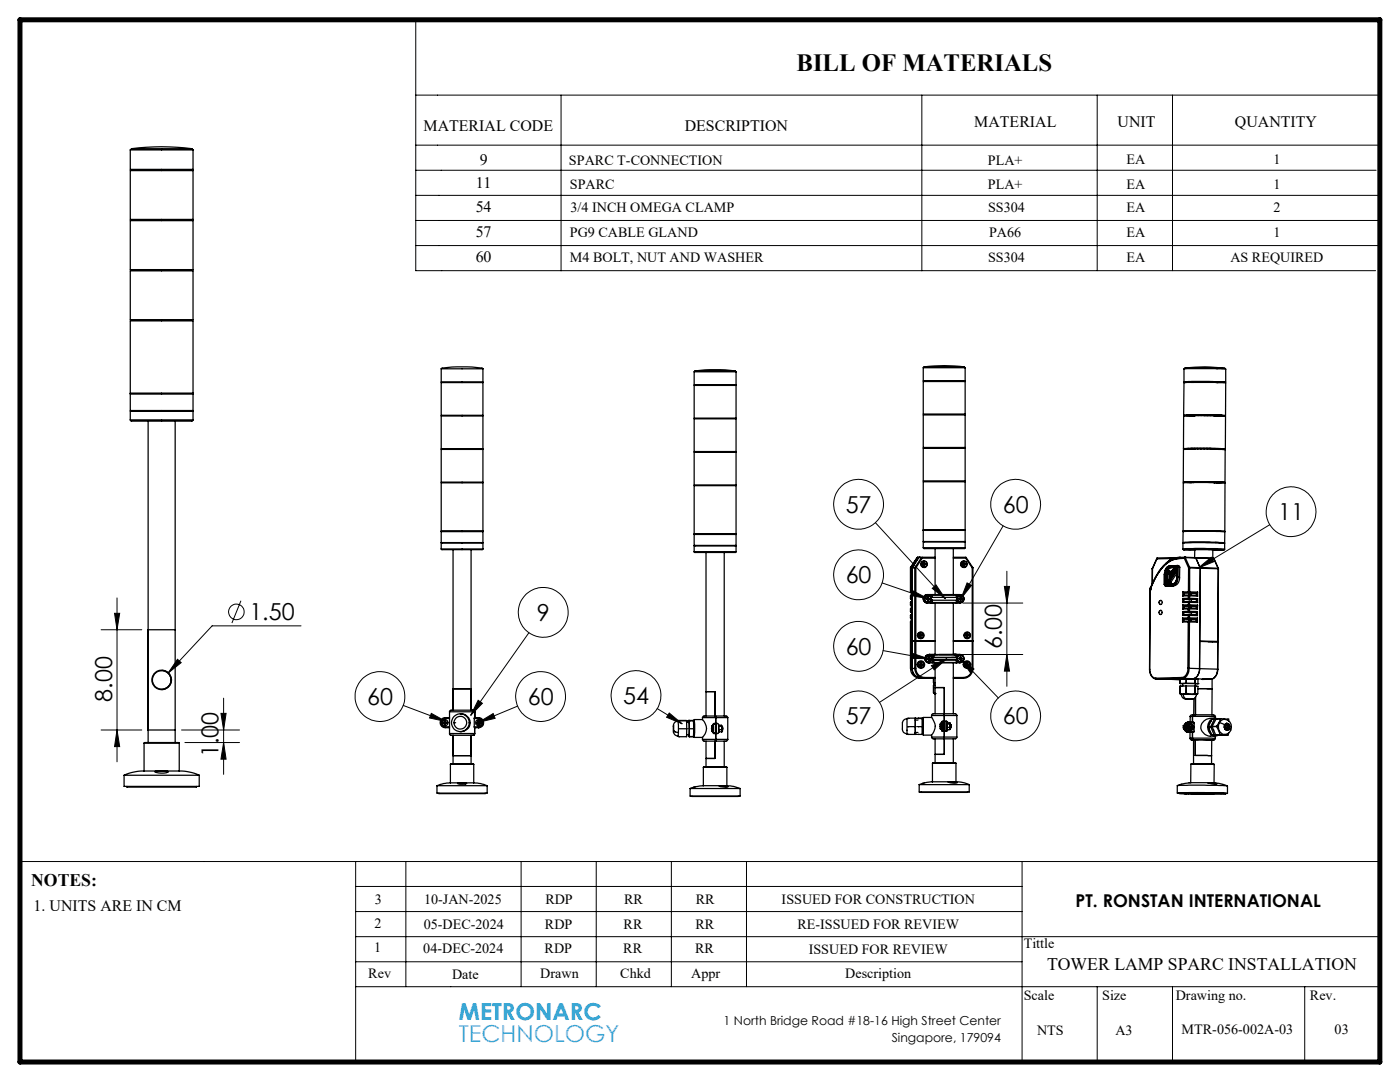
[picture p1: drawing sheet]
<svg xmlns="http://www.w3.org/2000/svg" width="279mm" height="216mm" viewBox="0 0 279 216" stroke-linecap="round" stroke-linejoin="round" font-family="sans-serif">
<defs><g id="words">
<text font-size="4.9" x="159" y="14.1">BILL OF MATERIALS</text>
<g font-size="4.7">
<text x="168.8" y="102.3">57</text>
<text x="200.1" y="102.3">60</text>
<text x="255.1" y="103.8">11</text>
<text x="168.8" y="116.4">60</text>
<text x="49.8" y="123.8">1.50</text>
<text x="107.1" y="123.8">9</text>
<text x="168.8" y="130.6">60</text>
<text x="200" y="129.6" transform="rotate(-90 200 129.6)">6.00</text>
<text x="22.4" y="140" transform="rotate(-90 22.4 140)">8.00</text>
<text x="73.3" y="140.6">60</text>
<text x="105.3" y="140.6">60</text>
<text x="124.4" y="140.4">54</text>
<text x="168.8" y="144.5">57</text>
<text x="200.1" y="144.5">60</text>
<text x="43.6" y="151" transform="rotate(-90 43.6 151)">1.00</text>
</g>
<text font-size="4.7" fill="#24a0c2" x="91.6" y="203.5">METRONARC</text>
<text font-size="4.7" fill="#53a9ff" x="91.6" y="208">TECHNOLOGY</text>
<g font-size="3.5">
<text x="6.2" y="176.9">NOTES:</text>
<text x="214.7" y="181">PT. RONSTAN INTERNATIONAL</text>
<text x="209" y="193.5">TOWER LAMP SPARC INSTALLATION</text>
</g>
<g font-size="3.2">
<text x="84.5" y="26.2">MATERIAL CODE</text>
<text x="136.6" y="26.2">DESCRIPTION</text>
<text x="194.4" y="25.3">MATERIAL</text>
<text x="223.1" y="25.3">UNIT</text>
<text x="246.5" y="25.3">QUANTITY</text>
<text x="95.7" y="32.9">9</text>
<text x="94.9" y="37.5">11</text>
<text x="94.9" y="47.3">57</text>
<text x="94.9" y="42.3">54</text>
<text x="94.9" y="52.3">60</text>
<text x="6.7" y="181.9">1. UNITS ARE IN CM</text>
</g>
<g font-size="2.8">
<text x="113.6" y="32.9">SPARC T-CONNECTION</text>
<text x="197.2" y="32.9">PLA+</text>
<text x="224.8" y="32.7">EA</text>
<text x="254.1" y="32.7">1</text>
<text x="113.7" y="37.8">SPARC</text>
<text x="197.2" y="37.8">PLA+</text>
<text x="224.8" y="37.8">EA</text>
<text x="254.1" y="37.8">1</text>
<text x="113.7" y="47.3">PG9 CABLE GLAND</text>
<text x="113.9" y="42.3">3/4 INCH OMEGA CLAMP</text>
<text x="197.2" y="42.3">SS304</text>
<text x="197.4" y="47.3">PA66</text>
<text x="224.8" y="42.3">EA</text>
<text x="224.8" y="47.3">EA</text>
<text x="254.1" y="42.3">2</text>
<text x="254.1" y="47.3">1</text>
<text x="113.7" y="52.3">M4 BOLT, NUT AND WASHER</text>
<text x="197.2" y="52.3">SS304</text>
<text x="224.8" y="52.3">EA</text>
<text x="245.5" y="52.3">AS REQUIRED</text>
<text x="74.7" y="185.2">2</text>
<text x="74.8" y="180.3">3</text>
<text x="84.6" y="185.3">05-DEC-2024</text>
<text x="84.6" y="180.4">10-JAN-2025</text>
<text x="108.8" y="185.3">RDP</text>
<text x="108.8" y="180.4">RDP</text>
<text x="124.5" y="185.3">RR</text>
<text x="124.5" y="180.4">RR</text>
<text x="138.8" y="185.3">RR</text>
<text x="138.9" y="180.4">RR</text>
<text x="156" y="180.4">ISSUED FOR CONSTRUCTION</text>
<text x="159.1" y="185.3">RE-ISSUED FOR REVIEW</text>
<text x="74.6" y="190">1</text>
<text x="84.5" y="190.1">04-DEC-2024</text>
<text x="108.7" y="190.1">RDP</text>
<text x="124.4" y="190.1">RR</text>
<text x="138.7" y="190.1">RR</text>
<text x="161.4" y="190.3">ISSUED FOR REVIEW</text>
<text x="204.3" y="189.2">Tittle</text>
<text x="73.5" y="195.1">Rev</text>
<text x="90.2" y="195.3">Date</text>
<text x="107.8" y="195.1">Drawn</text>
<text x="123.8" y="195.1">Chkd</text>
<text x="137.9" y="195.1">Appr</text>
<text x="168.7" y="195.1">Description</text>
<text x="204.3" y="199.5">Scale</text>
<text x="220" y="199.5">Size</text>
<text x="234.6" y="199.5">Drawing no.</text>
<text x="261.4" y="199.5">Rev.</text>
<text x="207" y="206.6">NTS</text>
<text x="222.6" y="206.6">A3</text>
<text x="235.8" y="206.4">MTR-056-002A-03</text>
<text x="266.4" y="206.4">03</text>
</g>
<g font-size="2.5">
<text x="144.4" y="204.5">1 North Bridge Road #18-16 High Street Center</text>
<text x="178" y="208">Singapore, 179094</text>
</g>
</g></defs>
<g fill="none" stroke="#000" stroke-width=".2">
<path d="M83 19h192.4M83 4v50h191.5M112 19v35M184 19v35M219 19v35M234 19v35M83 34h191.6M83 39h192.1M83 29h192.4M83 44h192.1M83 49h192.1M23.4 119.3v32.7"/>
<path d="M48.1 119.9l-1.8 4.4M174.7 104.3l14 15.2M176 116.3l9.2 3.2M182.2 117.9l3 1.6-3.3-.6zM186.1 117.4l.7-.7 1.9 2.8zM193 116.3l.9 .5-2.1 2.6zM200.2 104.9l-8.4 14.5M200.4 117h1.1l-.6 3.3zM200.9 114v22.9M239.1 113.3l2.6-2.1 .6 .9zM253.4 104.7l-14.3 8.6M20.2 125.7h8.1"/>
<path d="M22.9 122.4h1l-.5 3.3zM35.4 131.6l.8 .6-2.7 2.1zM44.6 139.3v15.2M60.1 124.9h-17.8l-8.8 9.4M95.4 139.7l.9 .6-2.4 2.4zM105.6 126.3l-11.7 16.4M176.2 129.8l9.1 1.6M182.1 130.4l3.2 1h-3.3zM185.9 132.8l3-1.4-2.5 2.3zM188.9 131.4l-13.4 8.8M189.9 130.6h14.2M191.7 131.4l2.7 2.1-.8 .7z"/>
<path d="M191.7 131.4l7.5 7.9M192.2 120.3h11.9M200.9 130.6l.6 3.3h-1.1zM20.2 145.7h8.1M23.4 145.7l.5 3.3h-1zM36.2 145.7h11.6M36.9 148.2h10.9M44.1 142.3h1l-.5 3.4zM44.6 148.2l.5 3.3h-1zM80.5 140.8l8.5 3.2M86.1 142.3l2.9 1.7-3.3-.7zM95.6 144.1l2.8-1.7 .4 .9z"/>
<path d="M103.3 140.9l-7.7 3.2M131.2 141.4l4.9 3M133.6 142.3l2.5 2.1-3.1-1.3zM4 171.9h271.4M71 176.9h133M71 171.9v40M81 171.9v25M104 171.9v25M119 171.9v25M134 171.9v25M149 171.9v25M204 171.9v40"/>
<path d="M71 196.9h204.4M71 191.9h133M71 181.9h133M71 186.9h204.4M219 196.9v15M234 196.9v15M260.4 196.9v15"/>
<circle cx="171.3" cy="114.7" r="5"/>
<circle cx="171.3" cy="100.6" r="5"/>
<circle cx="202.7" cy="100.6" r="5"/>
<circle cx="257.7" cy="102.1" r="5"/>
<circle cx="32.3" cy="135.7" r="1.87"/>
<circle cx="47.2" cy="122.1" r="1.55"/>
<circle cx="75.8" cy="139" r="5"/>
<circle cx="107.9" cy="139" r="5"/>
<circle cx="108.4" cy="122.2" r="5"/>
<circle cx="126.9" cy="138.8" r="5"/>
<circle cx="171.3" cy="129" r="5"/>
<circle cx="171.3" cy="142.9" r="5"/>
<circle cx="202.7" cy="142.9" r="5"/>
</g>
<path d="M4 4h271.4v207.9h-271.4z" fill="none" stroke="#000" stroke-width="1"/>
<g fill="#000">
<path d="M35.4 131.6l.8 .6-2.7 2.1z"/>
<path d="M186.1 117.4l.7-.7 1.9 2.8zM185.9 132.8l3-1.4-2.5 2.3zM182.2 117.9l3 1.6-3.3-.6zM182.1 130.4l3.2 1h-3.3zM193 116.3l.9 .5-2.1 2.6zM191.7 131.4l2.7 2.1-.8 .7zM95.4 139.7l.9 .6-2.4 2.4zM95.6 144.1l2.8-1.7 .4 .9zM86.1 142.3l2.9 1.7-3.3-.7zM133.6 142.3l2.5 2.1-3.1-1.3zM239.1 113.3l2.6-2.1 .6 .9z"/>
<path d="M22.9 122.4h1l-.5 3.3zM23.4 145.7l.5 3.3h-1zM44.1 142.3h1l-.5 3.4zM44.6 148.2l.5 3.3h-1z"/>
<path d="M200.9 130.6l.6 3.3h-1.1zM200.4 117h1.1l-.6 3.3z"/>
</g>
<g fill="none" stroke="#000" stroke-width=".25">
<path d="M26 29.9h12.5M26 29.9v3.9h12.5v-3.9M26 34h12.5v9.8h-12.5zM26.2 29.7a46.8 46.8 0 0 1 12.1 0M26.2 29.7h12.1M26.2 29.7l-.2 .2M38.3 29.7l.2 .2M26 54h12.5v9.8h-12.5zM26 44h12.5v9.8h-12.5zM26 78.5h12.5M26 78.5v-14.5h12.5v14.5M26 78.6h12.5"/>
<path d="M26 78.6v3.3h12.5v-3.3M26 78.5h.1M26.1 78.5h12.4M26.1 78.5l-.1 .1M38.5 78.5v.1M38.5 78.5h.1M88.1 73.6l.1-.2a32.3 32.3 0 0 1 8 0l.2 .2M88.1 73.6h8.3M88.1 73.6v2.6h8.3v-2.6M88.1 76.3h8.3v6.6h-8.3zM138.5 74.2h8.4M138.5 74.2v2.6h8.4v-2.6"/>
<path d="M138.5 76.9h8.4v6.5h-8.4zM138.7 74a32.6 32.6 0 0 1 8 0M138.7 74h8M138.7 74l-.2 .2M146.7 74l.2 .2M184.3 73.4h8.3M184.3 73.4v2.6h8.3v-2.6M184.3 76.1h8.3v6.5h-8.3zM184.4 73.2a32.6 32.6 0 0 1 8 0M184.4 73.2h8M184.4 73.2l-.1 .2M192.4 73.2l.2 .2"/>
<path d="M236.3 73.6l8.3 .1M236.3 73.6l.2-.2h1.3h5a2.85 2.85 0 0 1 1.8 .3M236.3 73.6v2.6M236.5 73.4a29.1 29.1 0 0 1 7.9 .1M238 76.3l-1.7-.1h8.3l-1.7 .1M238.3 76.3l-1.7-.1h7.7l-1.7 .1M242.9 76.3h-6.6l-.1 6.6M242.9 76.3l1.7 .1v6.5M244.6 73.7v2.5M26 83.8l.2 .2h12.1l.2-.2M26 83.8v-1.7h12.5v1.7M26 83.8h12.5"/>
<path d="M26.2 81.9v.2M29.6 84v64.2M35 84v64.2M38.3 81.9v.2M88.1 89.7h8.3v6.5h-8.3zM88.1 83h8.3v6.5h-8.3zM138.5 90.2h8.4v6.6h-8.4zM138.5 83.6h8.4v6.5h-8.4zM184.3 89.5h8.3v6.5h-8.3zM184.3 82.8h8.3v6.5h-8.3zM236.1 96.2l.1-6.5 4.3-.1 4 .1v6.5M236.7 96.2h.1"/>
<path d="M236.6 96.2h.1M236.7 96.2h7.3M236.7 89.5h.1M236.7 89.5l7.3 .1M236.7 89.5l.1 .1M236.7 82.9h7.2M236.7 82.9h.1M236.7 82.9h.2M236.8 96.2h.2M236.8 89.6h.2M236.9 82.9h.2M237 96.2h.3"/>
<path d="M237 89.6h.3M237.1 82.9h.3M237.1 96.1v.1M237.1 96.2h.2M237.1 96.2h-.1M237.1 89.5h.1M237.2 89.5l.1 .1M237.2 89.5l-.2 .1M237.2 82.8v.1M237.2 82.9h.2M237.2 82.9h-.1M237.3 96.2l.4 .1"/>
<path d="M237.3 96.2h.2M237.3 89.6h.4M237.4 82.9h.4M237.5 96.1v.1M237.5 96.2l.2 .1M237.5 89.6h.2M237.5 89.5v.1M237.5 89.6h-.2M237.6 82.9h.2M237.6 82.8v.1M237.6 82.9h-.2M237.7 96.3h.5"/>
<path d="M237.7 89.6h.5M237.8 82.9h.5M237.9 96.3l-1.8-.1h8.4l-1.8 .1M237.9 96.2l.3 .1M237.9 89.6l-1.7-.1 8.3 .1h-1.7M237.9 96.1v.1M237.9 96.2l-.2 .1M237.9 89.6h.3M237.9 83l-1.6-.1h8.3l-1.7 .1M237.9 89.5v.1M237.9 89.6h-.2M238 82.8v.1"/>
<path d="M238 82.9h.3M238 82.9h-.2M238.2 96.3h.1M238.2 89.6h.2M238.3 82.9l.1 .1M238.4 96.1l-.2 .2M238.5 89.5v.1h-.3M238.5 82.8v.1h-.2M239 96.1v.2M239 89.5v.1M239.1 82.8v.1M239.6 96.1v.2"/>
<path d="M239.7 89.5v.1M239.7 82.8v.1M240.3 96.1v.2M240.3 89.5v.1M240.3 82.8v.1M240.9 96.1v.2M240.9 89.5v.1M241 82.8v.1M241.5 96.1v.2M241.6 89.5v.1M241.6 82.8v.1M242.1 96.2l.3 .1"/>
<path d="M242.1 89.5l.3 .1M242.2 82.8v.1l.3 .1M242.3 96.3h.1M242.3 89.6h.1M242.4 96.3h.5M242.4 83h.1M242.4 89.6h.5M242.5 83h.5M242.6 96.3h.3M242.6 96.2v.1M242.6 96.3h-.2M242.7 89.6h.2"/>
<path d="M242.7 89.6h-.3M242.7 82.9l.3 .1M242.7 89.5v.1M242.7 82.9l-.2 .1M242.7 96.3h-6.6v9.7M242.7 96.3l1.8 .1-.1 9.6M242.7 82.8v.1M242.9 83h-6.7v6.5M242.9 83l1.7 .1-.1 6.5M242.9 96.3h.4M242.9 89.6h.4M243 83h.4"/>
<path d="M243.1 96.3h.2M243.1 96.3h-.2M243.1 89.6h.2M243.1 96.2v.1M243.1 89.6h-.2M243.2 82.9l.2 .1M243.2 89.5l-.1 .1M243.2 82.9l-.2 .1M243.2 82.9h.1M243.5 96.2l.1 .1M243.5 96.2h.1M243.5 96.2l-.2 .1"/>
<path d="M243.5 89.6h.2M243.5 89.5v.1M243.5 89.6h-.2M243.6 82.9h.1M243.6 82.9l-.2 .1M243.6 96.3h.2M243.6 96.3h-.3M243.7 89.6h.2M243.7 89.6h-.4M243.7 82.9h.2M243.7 82.9l-.3 .1M243.9 82.9h.2"/>
<path d="M244 96.2l-.2 .1M244 96.2h.1M244 89.6h-.1M244 89.6h.1M244.1 82.9h.1M88.1 109.5l.1 .2h8.1l.1-.2M88.1 106.1h8.3M88.1 106h8.3M88.1 106v-9.7h8.3v9.7M88.1 109.5v-1.2h8.3v1.2M88.1 106.1v2.2h8.3v-2.2M88.1 109.5h8.3"/>
<path d="M88.1 106h.1M88.1 106h8.2M88.1 106v.1M88.2 108.3h.1M90.4 109.7v32M94 109.7v32M96.2 108.3h.1M96.3 106l.1 .1M96.4 106h-.1M138.5 110.1l.1 .1h8.2l.1-.1M138.5 106.5h8.4M138.5 106.6h8.4"/>
<path d="M138.5 106.6v2.2h8.4v-2.2M138.5 106.5v-9.6h8.4v9.6M138.5 110.1v-1.2h8.4v1.2M138.5 110.1h8.4M138.5 106.5l.1 .1M138.6 106.6h8.2M138.6 106.6h-.1M138.7 108.8v.1M140.9 110.2v32.7M144.5 110.2v32.7M146.7 108.8v.1M146.8 106.6h.1"/>
<path d="M146.9 106.5l-.1 .1M181.7 113.2v.1M181.7 118.1l.3 .2M181.7 119.4l.3 .2M181.7 118.1h.1M181.7 113.3h.1M181.7 118.9h.1M181.7 119.4h.1M181.7 118.1h.3v.8h-.3M181.7 119.4h.3v.8h-.3M181.7 113.3v4.8M181.7 118.9v.5"/>
<path d="M181.7 113.3h.9v14.5M181.9 118.7l-.2 .2M181.9 118.7h.1M183 111.3l-1.3 2M183 111.3h.1M183 111.3l-1.3 1.9M183 111.3h.9l-1.3 1.9h-.9M183.1 111.2l-.1 .1M183.1 111.2h.1M183.2 111.2l-.2 .1M183.2 111.2h3.4M183.5 111.2l-1.5 2v20.2a1.97 1.97 0 0 0 2 2"/>
<path d="M183.5 111.2h.1M184.3 109.3l.1 .2h8.1l.1-.2M184.3 112.2h.1a.21 .21 0 0 0 0 .3 .21 .21 0 0 0 .3 0v.1a.21 .21 0 0 0-.3 .1 .21 .21 0 0 0 0 .3h-.1a.21 .21 0 0 0 0-.3 .21 .21 0 0 0-.3-.1v-.1a.21 .21 0 0 0 .3 0 .21 .21 0 0 0 0-.3zM184.3 105.8h8.3M184.3 105.7h8.3M184.3 105.7v-9.6h8.3v9.6M184.3 105.8v2.3h8.3v-2.3M184.3 109.3v-1.2h8.3v1.2M184.3 109.3h8.3M184.3 105.7v.1M184.3 105.8h8.2M184.3 105.8h.1"/>
<path d="M184.4 108.1h.1M185.1 119.2h.1v.2h.3v.2h-.3v.2h-.1v-.2h-.2v-.2h.2zM185.1 118.6a.85 .85 0 0 0-.8 .9 .85 .85 0 0 0 .8 .8M185.1 118.8h.1M185.8 118.7h.3M185.8 119.7l.3 .1M185.8 118.7h-.7a.74 .74 0 0 0-.7 .8 .74 .74 0 0 0 .7 .7h.7M185.8 118.6v.1M185.8 118.6h.3M185.8 118.6h-.7a.85 .85 0 0 0-.8 .9 .85 .85 0 0 0 .8 .8h.7M185.8 119.5a.62 .62 0 0 0-1-.5 .62 .62 0 0 0 0 1 .62 .62 0 0 0 1-.5M185.8 119.7h.1"/>
<path d="M185.8 118.7v.6M185.8 119.7v.5M185.8 119.4a.66 .66 0 0 0-1-.5 .66 .66 0 0 0 0 1.1 .66 .66 0 0 0 1-.4M186.1 119.2h-.3M186.1 119.2h4.8M186.1 119.8h4.8v.4M186.1 118.7h4.8M186.1 118.7v.5M186.1 119.8v.4M186.1 118.6v.1M186.1 118.6h4.7M186.6 109.5v9.1"/>
<path d="M186.6 111.4h-2.6l-1.2 1.9v14.5M190.3 111.2h2.5l1.4 2v14.6h-.2M190.3 109.5v9.1M190.3 111.4h2.4l1.3 1.9v14.5M190.8 118.6l.1 .1M190.8 118.6h.1M190.9 119.2v.1a.22 .22 0 0 1 .2 .2 .22 .22 0 0 1-.2 .2M190.9 118.7h.1M190.9 118.7v.5M190.9 118.6v.1M190.9 118.6h.7M190.9 119.7v.5"/>
<path d="M190.9 118.7h.7M191 119.6l.2 .3 .5 .3M191 119.4a.66 .66 0 0 1 .7-.6 .66 .66 0 0 1 .6 .7M191.1 119.5a.64 .64 0 0 1 .6-.6 .64 .64 0 0 1 .6 .6M191.6 118.6v.1M191.6 118.6a.84 .84 0 0 1 .8 .9M191.6 118.7l.3 .1 .3 .2M191.6 119.2h.2v.2h.2v.2h-.2v.2h-.2v-.2h-.2v-.2h.2zM191.7 118.8l-.5 .2-.2 .3M191.7 118.8h.1M191.9 112.5a.22 .22 0 0 0 .3 0 .22 .22 0 0 0 0-.3h.2a.23 .23 0 0 0 0 .3 .23 .23 0 0 0 .3 0v.1a.23 .23 0 0 0-.3 .1 .23 .23 0 0 0 0 .3zM192.2 119.9l-.3 .3h-.3"/>
<path d="M192.3 119.5a.66 .66 0 0 1-.6 .7 .66 .66 0 0 1-.7-.6M192.3 119.5a.64 .64 0 0 1-.6 .6 .64 .64 0 0 1-.6-.6M192.3 119.5h.1M192.4 119.5a.84 .84 0 0 1-.8 .8M192.4 108.1h.1M192.5 105.8h.1M192.6 105.7l-.1 .1M229.5 117.6v.1M229.5 117.6l.1 .1M229.5 117.7h.1M229.5 117.7l-.1 15.8M229.6 117.4h.1"/>
<path d="M229.6 117.4l-.1 .3M229.6 117.7h-.1M229.6 117.7l-.2 15.8M229.9 113.5h.1M229.9 113.5v3M230 113.4l-.1 .1M230 113.4v.1M230 113.5v2.9M230.9 111.4v.1M230.9 111.4l-.9 2M230.9 111.5l-.9 2M231 111.3l-.1 .1"/>
<path d="M231 111.3l-.1 .2M231.5 119.8a.37 .37 0 0 1 .5 .4 .37 .37 0 0 1-.5 .4M231.7 119.8a.41 .41 0 0 0-.4 .4 .41 .41 0 0 0 .4 .4M232.4 116.6h.1M232.4 114.6h.1M232.4 114.6v2M232.4 116.6h.3M232.6 116.8v.1M232.6 116.9h.1M232.6 114.6h.1M232.6 116.3h.1M232.6 114.6v1.7"/>
<path d="M232.6 116.3l-.2 .3M232.6 116.9h.3M232.6 116.3h.3M232.6 114.6h.2M232.7 116.6h.1M232.7 116.6l-.1 .2M232.7 116.6l-.1 .3M232.8 116.6h-.1M232.8 116.6h1.1M232.8 115.9v.1M232.8 115.9l.1 .1M232.8 115.9h.1"/>
<path d="M232.8 113.9h.1M232.8 113.9v2M232.8 116h.4M232.9 116.9h.1M232.9 116.3h.1M232.9 116.3l-.1 .3M232.9 116v.3M233 116.2h.1M233 114.2v.1M233 115.6v.1M233 115.6h.1M233 116.2h.6"/>
<path d="M233 115.6l-.2 .3M233 114.2l.6 .6M233 114.2v1.4M233 113.9h.1M233 114.3l.4 .4M233 113.9h-.2M233 113.9l.5 .5M233 115.7l-.1 .3M233 114.3v1.3M233.1 113.9l.4 .5M233.3 116.2h.1M233.3 116.2h-.3"/>
<path d="M233.3 116.2h.3M233.4 115.6l-.4 .1M233.4 116.2h.1M233.4 113.9h.1M233.4 114.7v.9M233.4 113.9h-.6M233.4 114.7h.1M233.4 114.7l.2 .1M233.4 113.9l.3 .3M233.5 113.2a1.22 1.22 0 0 0-.9 1.4M233.5 113.2h.1M233.5 112.9a1.54 1.54 0 0 0-1.1 1.7"/>
<path d="M233.5 112.9l-.6 .3-.4 .6M233.5 113.2a1.15 1.15 0 0 0-.9 1.4M233.5 112.9h.1M233.5 113.2h.4M233.6 114.8h.1M233.6 114.8l.3 .1M233.6 116.2h.1M233.9 113.2l-.5 .3-.3 .4M233.9 116.8v.1M233.9 116.6h.1M233.9 116.9h.4M233.9 116.8l-1.3 .1"/>
<path d="M233.9 116.6h-1.2M234 111.4l-1.1 .8M234 111.4l-3.1 .1M234.2 111.3h.1M234.2 111.3h.2M234.2 111.3l-.2 .1M234.2 111.3h-3.2M234.3 111.4h-.3M234.3 111.4l-1 .5M234.3 116.9h-1.7M234.4 113.2h-.5M234.4 113.2l-.9 1.2"/>
<path d="M234.4 113.2h-.9M234.4 113.2h.1M234.4 111.3l-.1 .1M234.7 111.3l-.4 .1M234.7 115.8l-.2 .5-.6 .3M234.8 111.3a6.6 6.6 0 0 0-4.3 4l-.9 2.1M234.8 115.2a1.22 1.22 0 0 1-.9 1.4M234.8 115.2h.1M234.8 113.8v.1M234.8 113.8l-1.5 2.4M234.8 112.9h.1M234.8 113.8v1.4"/>
<path d="M234.8 114.4l-1.2 1.8M234.8 112.9l-1.2 1.9M234.8 113.9l-1.5 2.3M234.9 112.9h.1M234.9 112.9h.3M234.9 111.3h-.1M234.9 111.3a4.7 4.7 0 0 0-2.3 1.2M234.9 112.9h-.1M234.9 112.9h-1.4M234.9 112.9l-1.3 1.9M235 113.1h.1M235 115.2a1.48 1.48 0 0 1-1.1 1.6"/>
<path d="M235 115.2h.1M235 113.2h.1M235 113.1l-2 3.1M235 113.2v2M235 113.2l-2 3M235.1 115.2a1.47 1.47 0 0 1-1.2 1.7M235.1 113.1v.1M235.1 113.1l.3 .1M235.1 115.2h.3M235.1 113.2v2M235.1 111.2l-.7 .1M235.2 112.9l-.1 .2"/>
<path d="M235.4 111.2h.1M235.4 115.2a1.47 1.47 0 0 1-1.1 1.7M235.4 113.1v.1M235.4 111.2l-.6 .1M235.4 111.2l-.5 .1M235.4 113.2v2M236 119.4l.3 .2M236 118.1l.3 .2M236 118.1h1.2M236 118.1v.8M236 119.4v.8M236.1 109.5l.2 .2"/>
<path d="M236.1 109.5v-1.2h4.3l3.9 .1h.1v1.2M236.1 108.3l5.3-.1 3 .1-3.1-.1zM236.1 109.5l4.3-.1 4 .2M236.1 106.1h8.3M236.1 106l5.7-.1 2.6 .1M236.1 106.1v2.2M236.1 106h.1M236.1 106l4.7-.1 3.6 .2M236.1 106v.1M236.3 119.6v.5l-.3 .1M236.3 118.7l-.3 .2M236.3 118.7h1"/>
<path d="M236.3 118.3v.4M236.3 119.6h1.5M236.3 118.3h1.5M236.4 111.4a5.7 5.7 0 0 0-5.6 3.6l-1.2 2.7M236.4 111.4h.1M236.4 111.4a5.7 5.7 0 0 0-5.6 3.5l-1.3 2.7M236.4 111.3h-1.6M236.4 111.4l.8 1.9M236.4 111.3v.1M236.5 111.2l-.1 .1M236.5 111.2h.1M236.5 111.2h-1.1"/>
<path d="M236.5 111.2v.1M236.5 111.2l.1 .1M236.5 111.2l2 .1M236.5 111.3h-.1M236.5 111.3h.1M236.6 111.3l-.2 .1M236.6 111.3l.8 1.9M236.6 111.3h.1M236.6 111.3h2.1M237.2 119.4l.1 .2M237.2 119.4h.2M237.2 118.9h.2"/>
<path d="M237.2 118.1l.1 .2M237.2 118.1h.2M237.2 118.9h-1.2M237.2 118.9v.5M237.2 119.4h-1.2M237.2 113.3h.2M237.2 113.3v4.8M237.3 118.7h.1M237.3 118.7l-.1 .2M237.3 118.7l.1 .2M237.3 118.7l1.5 .1M237.3 119.6h1.5"/>
<path d="M237.3 119.6h-1M237.3 118.3h1.5M237.3 118.3h-1M237.4 119.4l-.1 .2M237.4 119.4l1.6 .1M237.4 118.1l-.1 .2M237.4 113.2v.1M237.4 113.2l-.2 .1M237.4 118.9v.5M237.4 118.9l1.6 .1M237.4 118.1h1.6M237.4 113.3v4.8"/>
<path d="M237.4 113.3l2.1 .1M237.4 113.2l2.1 .1M237.8 118.3h1M237.8 119.6l-.1 .5M237.8 118.3v.4M238.4 111.3v-1.6h3.1h.5v1.7M238.5 111.3h.2M238.5 111.3l3.6 .1M238.7 111.3l.8 2M238.7 111.3l3.5 .1M238.8 118.8l.2 .2M238.8 119.6h-1"/>
<path d="M238.8 118.3v.5M238.8 119.6v.5M239 119.5l-.2 .1M239 118.1l-.2 .2M239 118.1v.9M239 119.5v.7M239.5 113.3v.1M239.5 113.3l3.6 .1M239.5 113.4l-.1 20M239.5 113.4l-.1 14.5 3.6 .1M239.5 113.4l3.6 .1M242.1 111.4l.2 .1"/>
<path d="M242.1 111.4h.1M242.2 111.4l.1 .1M242.2 111.4l.9 2M242.3 111.5l.8 1.9M243.1 113.4v.1M243.1 113.5h.1M243.1 113.4h.1M243.1 113.5l-.1 14.5M243.1 113.4l.1 .1M243.2 113.5l-.1 14.5M244.2 109.7l-3.4-.1-4.5 .1 2.1 .1M244.2 109.7l-2.2 .1"/>
<path d="M244.3 108.3v.1M244.4 106.1h.1M244.4 109.6l-.2 .1M244.4 106.1v2.2M244.4 106v.1M29.6 125.7h5.4M32.3 133.8a1.89 1.89 0 0 1 1.9 1.9 1.89 1.89 0 0 1-1.9 1.8M90.4 137.4h3.6M140.9 138h1.8v4.9M181.7 120.7l.3 .2M181.7 122l.3 .2M181.7 123.3l.3 .2"/>
<path d="M181.7 133.4a1.97 1.97 0 0 0 2 2h2.9M181.7 133.4h.1M181.7 120.2h.1M181.7 120.7h.1M181.7 121.5h.1M181.7 122h.1M181.7 122.8h.1M181.7 123.3h.1M181.7 124.1h.1M181.7 120.7h.3v.8h-.3M181.7 122h.3v.8h-.3M181.7 123.3h.3v.8h-.3"/>
<path d="M181.7 120.2v.5M181.7 121.5v.5M181.7 122.8v.5M181.7 124.1v9.3M181.7 133.4h.9M181.9 120.1l-.2 .1M181.9 121.4l-.2 .1M181.9 122.7l-.2 .1M181.9 122.7h.1M181.9 121.4h.1M181.9 120.1h.1M182 123.9l-.3 .2"/>
<path d="M182 128h.6M182 127.8h.6M182.6 128h.2M182.6 133.4a1.97 1.97 0 0 0 1.9 2M182.6 127.8h.2M182.6 128v5.4M182.8 128v5.4a1.81 1.81 0 0 0 1.8 1.8h2M182.8 128h3.8M182.8 127.8h3.8M183 127.8v.2M183.3 126.7a.21 .21 0 0 0 .3 0 .21 .21 0 0 0 0-.3h.2a.21 .21 0 0 0 0 .3 .21 .21 0 0 0 .3 0v.2a.23 .23 0 0 0-.3 0 .23 .23 0 0 0 0 .3h-.2a.22 .22 0 0 0 0-.3 .22 .22 0 0 0-.3 0zM183.3 132.5a.22 .22 0 0 0 .4 0 .22 .22 0 0 0 0-.3h.1a.23 .23 0 0 0 0 .3 .23 .23 0 0 0 .3 0v.2a.23 .23 0 0 0-.3 0 .23 .23 0 0 0 0 .3h-.1a.23 .23 0 0 0-.1-.3 .23 .23 0 0 0-.3 0z"/>
<path d="M184.6 131.4a.84 .84 0 0 0 .9 .9M184.6 131.4h.1M184.7 131.4a.72 .72 0 0 0 .8 .8M185 131.4h.3M185 131.4v.1M185 131.5h.3M185 131.4h.2M185.1 120.2h.1M185.2 131.5h-.2M185.2 131.5h.1M185.2 131.4v.1M185.2 131.4h.1"/>
<path d="M185.3 131.5v.3h.1M185.3 130.8a.67 .67 0 0 0-.7 .6 .67 .67 0 0 0 .7 .7M185.3 130.8h.1M185.3 132.1h.1M185.3 131.4h-.1M185.3 131.5l.1 .3M185.3 131.5h.1M185.3 131.5h.4M185.3 131.4v.1M185.4 131.1v.3M185.4 131.1h-.1v.3M185.4 131.5v.3"/>
<path d="M185.4 131.5h.3M185.4 131.4h.3M185.4 130.6h5.4M185.4 130.6h.1M185.4 130.6a.84 .84 0 0 0-.8 .8M185.4 130.6l.1 .1M185.4 131.4h-.1M185.4 131.1l-.1 .3M185.5 130.7a.72 .72 0 0 0-.8 .7M185.5 132.2v.1M185.5 130.7h.6M185.5 132.2h.6"/>
<path d="M185.7 131.4v.1M185.7 131.4h-.4M185.8 120.2h.3M185.8 120.2v.1M185.8 120.3h.3M186.1 120.2v.1M186.1 120.2h4.8M186.1 130.6h.3M186.1 130.7h.3M186.1 130.7v.5M186.1 120.3h4.7M186.1 131.7h.3"/>
<path d="M186.1 132.2h.3M186.1 131.2l-.1 .2 .1 .3M186.1 131.7v.5M186.3 138.3h.1M186.3 136.7h.1M186.3 136.2h.1M186.3 135.4h.1M186.3 138.3l.3 .1M186.3 135.4v.8M186.3 136.7v1.6M186.3 136.7h.3M186.3 136.2h.3"/>
<path d="M186.4 131.2h-.3M186.4 132.2h4.5M186.4 130.7v.5M186.4 131.7v.5M186.4 130.6h.2M186.6 130.6h.1M186.6 138.4h.1M186.6 137.2h1.9v5.2M186.6 120.3v10.3M186.6 132.3v10.1M187.4 130.6h3.1M190.3 120.3v10.3"/>
<path d="M190.3 132.3v10.1M190.3 128h3.7M190.3 127.8h3.7M190.4 130.6h.1M190.4 130.6h1.2M190.5 130.6h.1M190.7 130.6h.1M190.7 130.6l.2 .1M190.8 120.3h.1M190.8 132.3h-5.3M190.9 120.2l-.1 .1M190.9 131.1v.1"/>
<path d="M190.9 131.7h.1M190.9 132.2v.1M190.9 120.2h.1M190.9 131.1l-4.5 .1M190.9 131.7h-4.5M190.9 130.7h-4.5M190.9 130.7h.1M190.9 131.2h.1M190.9 130.7v.4M190.9 131.7v.5M190.9 131.2l.2 .2-.1 .2M190.9 120.3h.7"/>
<path d="M190.9 131.7l.1-.1 .3 .4 .4 .1M190.9 120.2v.1M190.9 131.2h-4.5a.21 .21 0 0 0-.3 .2 .21 .21 0 0 0 .3 .2h4.5M190.9 132.2h.1M190.9 131.2l.1 .1M190.9 130.7v.5M190.9 120.2h.7M190.9 132.2h.7M190.9 132.3h.7M190.9 130.7h.7M191.6 120.2v.1M191.6 130.6v.1"/>
<path d="M191.6 130.6a.79 .79 0 0 1 .8 .8M191.6 130.7l.6 .3M191.6 132.2v.1M191.6 131.1h.2v.2h.2v.2h-.2v.2h-.2v-.2h-.2v-.2h.2zM191.7 130.7l-.5 .3-.2 .3M191.7 130.7h.1M191.7 132.1h.1M191.7 120.2h.1M192.2 131.9l-.6 .3M192.3 131.4h.1M192.4 131.4a.84 .84 0 0 1-.8 .9M192.4 127.8v.2"/>
<path d="M192.6 127.8v.2M192.8 132.2h.2a.21 .21 0 0 0 0 .3 .21 .21 0 0 0 .3 0v.2a.21 .21 0 0 0-.3 0 .21 .21 0 0 0 0 .3h-.2a.21 .21 0 0 0 0-.3 .21 .21 0 0 0-.3 0v-.2a.21 .21 0 0 0 .3 0 .21 .21 0 0 0 0-.3zM192.9 126.4h.1a.23 .23 0 0 0 .1 .3 .23 .23 0 0 0 .3 0v.1a.24 .24 0 0 0-.4 .1 .24 .24 0 0 0 0 .3h-.1a.21 .21 0 0 0 0-.3 .21 .21 0 0 0-.3 0v-.2a.2 .2 0 0 0 .3 0 .2 .2 0 0 0 0-.3zM193.6 127.8v.2M194 128v5.4a1.81 1.81 0 0 1-1.8 1.8h-1.9M194 128h.2v5.4a1.97 1.97 0 0 1-2 2h-1.9M229.4 133.5a1.69 1.69 0 0 0 1.4 2M229.4 133.5h.1M229.4 133.5a1.58 1.58 0 0 0 1.3 1.8M230.7 135.3l.1 .2M230.8 135.5h2.1M231.5 121.8a.37 .37 0 0 1 .5 .4 .37 .37 0 0 1-.5 .4"/>
<path d="M231.7 121.8a.41 .41 0 0 0-.4 .4 .41 .41 0 0 0 .4 .4M232.8 135.5l2.7 .1M232.8 135.5h.1M235.5 138.4h.1M235.5 138.4l.3 .2M235.5 136.9h.1M235.5 136.4h.1M235.5 135.5h.1M235.5 136.9v1.5M235.5 136.4h.5M235.5 135.5h3M235.5 135.5v.9"/>
<path d="M235.8 138.6a.91 .91 0 0 0 .8 .9M235.8 135.2l.2 .2M235.8 135.2l-5.1 .1M236 135.4h2.1M236 135.4l-5.2 .1M236 123.3l.3 .2M236 122.8h1.1M236 124.1h1.1M236 123.3v.8M236 136.4h2.5M236 122l.3 .2M236 120.7l.3 .2"/>
<path d="M236 120.7v.8M236 136.4v.5M236 122v.8M236.1 138.5l2.7 .1M236.1 138.5l-.3 .1M236.1 138.5a.96 .96 0 0 0 .6 1M236.3 124l-.3 .1M236.3 122.7l-.3 .1M236.3 121.4l-.3 .1M236.3 123.5h1M236.3 120.9v.5M236.3 122.2v.5"/>
<path d="M236.3 123.5v.5M236.3 123.5h1.4M236.3 122.2h1.4M236.3 120.9h1.4M236.6 139.5h1.4zM236.7 138.4h.1M236.7 138.4l.6 .1 1.2-.1M236.7 138.4l-.6 .1-.6-.1M236.7 136.9h.1M236.7 136.3h.1M236.7 135.5v.8M236.7 136.9v1.5"/>
<path d="M236.7 136.9h-1.2M236.7 136.3l-1.2 .1M236.7 136.9h1.8M236.7 136.3l1.8 .1M237.1 133.3a1.59 1.59 0 0 1-1.3 1.9M237.1 133.3h.2M237.1 124.1h.3M237.1 123.3l.2 .2M237.1 123.3h.3M237.1 122.8h.3M237.1 122l.2 .2M237.1 122h.3"/>
<path d="M237.1 121.5h.3M237.1 124.1v9.2M237.1 121.5h-1.1M237.1 121.5v.5M237.1 122.8v.5M237.1 122h-1.1M237.1 123.3h-1.1M237.2 120.7l.1 .2M237.2 120.7h.2M237.2 120.2h.2M237.2 120.2v.5M237.2 120.2h-1.2"/>
<path d="M237.2 120.7h-1.2M237.2 123.9h.1M237.2 123.9l-.1 .2M237.2 123.9l-.9 .1M237.3 122.6h.1M237.3 121.3h.1M237.3 120h.1M237.3 123.9l.1 .2M237.3 122.6l-.2 .2M237.3 122.6l.1 .2M237.3 121.3l-.2 .2M237.3 121.3l.1 .2"/>
<path d="M237.3 120l-.1 .2M237.3 120l.1 .2M237.3 123.9l1.5 .1M237.3 122.6l1.5 .1M237.3 122.6l-1 .1M237.3 121.3l1.5 .1M237.3 121.3l-1 .1M237.3 120l1.5 .1M237.3 120l-1 .1M237.3 123.5h1.4M237.3 122.2h1.5M237.3 122.2h-1"/>
<path d="M237.3 120.9h1.5M237.3 120.9h-1M237.3 133.3a1.88 1.88 0 0 1-1.3 2.1M237.3 133.3l2.1 .1M237.4 123.3l-.1 .2M237.4 122l-.1 .2M237.4 120.7l-.1 .2M237.4 124.1l-.1 9.2M237.4 123.3h1.6M237.4 120.2v.5M237.4 121.5v.5M237.4 122.8v.5"/>
<path d="M237.4 122.8h1.6M237.4 122h1.6M237.4 121.5h1.6M237.4 120.7l1.6 .1M237.4 120.2h1.6M237.4 124.1h1.6M237.7 120.9v.5M237.7 122.2v.5M237.7 123.5v.4M238.1 135.4l-5.2 .1M238.1 135.4l3.5 .1M238.3 139.4l-.1 3.2"/>
<path d="M238.5 138.4h.1M238.5 136.9h.6l-.1 1.5-.1 .1-.4-.1M238.5 136.9h.1M238.5 136.4h.1M238.5 135.5h.1M238.5 135.5v2.9M238.5 136.4h.6M238.5 135.5h.6v.9M238.6 139.1v3.5M238.7 124l.3 .1M238.7 123.5h-1M238.7 123.5v.5"/>
<path d="M238.8 138.6a.85 .85 0 0 1-.9 .9M238.8 122.7l.2 .1M238.8 121.4l.2 .1M238.8 120.1l.2 .1M238.8 122.2h-1.1M238.8 120.9h-1.1M238.8 120.9v.5M238.8 122.2v.5M239 123.3l-.3 .2M239 122l-.2 .2M239 138.5l-.2 .1M239 122v.8"/>
<path d="M239 123.3v.8M239 120.8l-.2 .1M239 120.8v.7M239.1 136.4h.1M239.1 137.4l2.8 .1M239.4 133.4a1.88 1.88 0 0 1-1.3 2M239.4 133.4l3.6 .1M239.4 128l3.6 .1M241.6 135.5h.1M241.7 135.5l-1.8 .1M241.9 137.5v5.2M241.9 135.5v2"/>
<path d="M241.9 128v.1M243 133.5a1.86 1.86 0 0 1-1.4 2M243 133.5h.1M243 133.5a1.83 1.83 0 0 1-1.3 2M243 128.1v5.4M243 128l-1.9 .1M24.8 154.7h15M24.8 154.7v2.2h15v-2.2M25.3 156.9v.2h13.9v-.2M28.8 153.8a9.6 9.6 0 0 0-4 .9M28.8 153.8h7M28.8 148.3h7"/>
<path d="M28.8 148.3l.1-.1h6.7l.2 .1M28.8 148.3v5.5M29.6 145.7h5.4M30.9 154l.5-.2 2.2 .2a2.82 2.82 0 0 1-2.7 0zM35.8 153.8a9.6 9.6 0 0 1 4 .9M35.8 148.3v5.5M87.2 156.8h10M87.2 156.8v1.5h10v-1.5M87.6 158.3v.1h9.2v-.1M88.9 144.3v.3h-.2a.2 .2 0 0 0 0-.3 .2 .2 0 0 0-.3 0v-.2a.23 .23 0 0 0 .3 0 .23 .23 0 0 0 .1-.3h.1a.23 .23 0 0 0 0 .3 .23 .23 0 0 0 .3 0v.2h-.3M89.7 146.4l.1 .2 .2 .1h4.4M89.7 145v.2"/>
<path d="M89.7 143.2v.2M89.7 143.4a1.62 1.62 0 0 0-1.5 .3 .84 .84 0 0 0-.1 .8 .84 .84 0 0 0 .7 .5h.9M89.7 143.2a1.48 1.48 0 0 0-1.7 .5 .99 .99 0 0 0 .9 1.5h.8M89.7 142h5M89.7 146.4h5M89.7 142v1.2M89.7 143.4v1.6M89.7 145.2v1.2M89.9 156.2l-1.4 .2-1.3 .4M89.9 156.2h4.6M89.9 152.5h4.6M89.9 152.5v3.7"/>
<path d="M90.4 150.8h3.6M90.4 146.7v5.7M90.7 144.2h.1M91.3 156.3h1.8a1.85 1.85 0 0 1-1.8 0zM91.9 142.4h.1M92 142.5a1.77 1.77 0 0 1 1.8 1.8 1.77 1.77 0 0 1-1.9 1.7M94 146.7v5.7M94.4 141.7l.4 .3M94.4 141.7h-4.4l-.3 .3M94.4 141.7l.3 .3M94.4 141.7h.1M94.4 146.7h.1"/>
<path d="M94.5 156.2l1.4 .2 1.3 .4M94.5 152.5v3.7M94.7 145v.2M94.7 143.4h.8a.83 .83 0 0 1 .9 .8 .83 .83 0 0 1-.9 .8h-.8M94.7 143.4v1.6M94.7 143.2v.2M94.7 143.2a1.54 1.54 0 0 1 1.7 .5 .99 .99 0 0 1-.9 1.5M94.7 145.2h.9M94.7 146.4v.2l-.3 .1M94.7 142v1.2M94.7 145.2v1.2M94.7 142h.1"/>
<path d="M94.8 142v1.2M95.4 143.8h.2a.21 .21 0 0 0 0 .3 .21 .21 0 0 0 .2 0v.2a.2 .2 0 0 0-.2 0 .2 .2 0 0 0 0 .3h-.2v-.3h-.3v-.2h.3zM134.4 146.1a.91 .91 0 0 0 .9 .8M134.4 144.7v1.4zM134.4 145.7a.86 .86 0 0 0 1 .5M134.7 146v.1M135.3 143.9a.9 .9 0 0 0-.9 .8M135.3 146.9l.2 .1M135.3 143.9l.1 2.3M135.4 143.8l-.1 .1M135.4 146.2l-.1 .7M135.5 143.8h-.1h1.6"/>
<path d="M135.5 143.8h.1M135.5 147h.1M135.5 147h1.5M135.5 143.8h1.5M135.6 145.4h1.5M137 143.8h.1M137 147h.1M137 143.8l.1 1.6M137.1 145.4v.1M137.1 144.1h.4v2.2v.3h-.5M137.1 145.5l-.1 1.5M137.4 143.8h.1"/>
<path d="M137.4 146.9h.1M137.4 143.8h1M137.4 143.8v.3M137.4 146.6v.3M137.4 146.9l.1 .1M137.5 143.8h.1M137.5 147h.1M137.5 143.8h.9M137.5 143.8l.1 1.6M137.6 145.4v.1M137.6 145.4h.9M137.6 145.5l-.1 1.5"/>
<path d="M137.7 157.3h10M137.7 157.3v1.6h10v-1.6M138.1 158.9h9.3M138.4 143.8h.1M138.4 143.8h.1l.1 .7-.1 2.5h-1M138.4 147h.1M138.4 143.8l.1 1.6M138.5 145.4v.1M138.5 145.5l-.1 1.5M138.5 143.8v-.2v3.5v-.1M138.5 143.6h1.7M138.5 147.1h1.7"/>
<path d="M140.2 147.5l.3 .4h2.3M140.2 143.6a2.32 2.32 0 0 1 0 3.5M140.2 143.2h2.6M140.2 147.5h2.6M140.2 143.2v.4M140.2 147.1v.4M140.4 156.8l-1.9 .3-.8 .2M140.4 156.8h4.7M140.4 153.1l.1-.1h4.5l.1 .1M140.4 153.1h4.7M140.4 153.1v3.7M140.9 151.3h1.8z"/>
<path d="M140.9 147.9v5.1M142 145.3h.1M142 145.5h.1M142 145.5l.1 .2M142.1 145.7v.3M142.1 145h.1M142.1 145l-.1 .3M142.1 145.7h.1M142.1 145.3v.2M142.1 144.8v.2M142.1 144.8v1.2M142.1 146h.3"/>
<path d="M142.3 146l.2 .4h.8l.1-.2M142.4 144.5v1.7M142.4 146.2l.2 .2M142.4 146.2h.1M142.4 144.5h.1M142.4 144.7l-.3 .1M142.6 144.4l-.2 .1M142.7 147.9v3.4M142.8 142.9h2.2l.2 .3M142.8 142.9h-2.3l-.3 .3M142.8 142.9v.3M142.8 147.5v.4"/>
<path d="M142.8 143.2h2.4M142.8 147.5h2.4M142.8 143.2v1.2M142.8 146.4v1.1M142.9 144.4v2M143.4 144.5l-.2-.1h-.7l-.2 .3M143.4 144.6v1.6M143.4 145.9l.2 .1M143.5 156.8h1.4l.4 .2-.4 .1zM143.5 144.7l-.1 .1M143.6 145.6l-.2 .2 .2 .2M143.6 144.9l-.2 .3 .2 .4"/>
<path d="M143.6 145.6h.4M143.6 146h.4M143.6 144.9h.4M144 144.9l.1 .4M144 146h.1M144 145.6l.1 .2M144 144.8l-.5-.1-.1 .2h.2M144 144.8v.1M144 144.8l.1 .5M144.1 145.8l-.1 .2M144.1 145.3l-.1 .3M144.1 145.3v.5"/>
<path d="M144.1 145.1l.2 .1v.4l-.2 .1M144.5 147.9v5.1M145.1 156.8l1.3 .1 1.3 .4M145.1 153.1v3.7M145.2 147.5l-.3 .4h-2.1M145.2 143.2v4.3M181 143.4a1.27 1.27 0 0 0-.9 1.7 1.09 1.09 0 0 0 .9 1.3M181 143.4v3M181 146.4l.2 .1M181 143.3v.1M181.2 143.4h.1M181.2 145h.1"/>
<path d="M181.2 146.5h.1M181.2 145h1.5M181.2 143.3h1.5M181.2 146.5h1.5M182.7 145h.1M182.7 143.4h.1M182.7 143.3h.1M182.7 146.5h.1M182.7 143.3v3.2M183.2 143.7h-.5v2.5h.5M183.2 145h.1M183.2 143.4h.1"/>
<path d="M183.2 146.5h.1M183.2 145h.9M183.2 146.5h.9M183.2 143.4h.9M183.4 156.6h10M183.4 156.6v1.4h10v-1.4M183.8 158h9.3M184.1 146.5h.1M184.1 145h.1M184.1 143.4h.1M184.1 143.3h.1M184.1 143.3l-.9 .1"/>
<path d="M184.1 143.3v3.2M184.2 143.3h-.1v3.2h.1M184.3 143.7v2.5M185.9 147.1l.3 .3h2.3M185.9 143.2a2.47 2.47 0 0 1 0 3.5M185.9 143.2h-1.6v3.5h1.6M185.9 147.1h2.6M185.9 142.8h2.6M185.9 142.8v.4M185.9 146.7v.4M186.1 156l-1.6 .2-1.1 .4M186.1 156h4.7"/>
<path d="M186.1 152.3h4.7M186.1 152.3v3.7M186.6 147.4v4.8M187.6 144.9v.1M187.6 145.3l.1 .2M187.6 144.6h.1M187.6 145.3h.1M187.7 144.3l-.1 .3M187.7 144.3v1.2M187.7 144.3h.2M187.7 145.5h.2M187.9 144.1v1.7"/>
<path d="M188 145.8h.1M188 144h.1M188 145.8l.1 .1M188.1 143.9v2M188.1 143.9l-.1 .1M188.1 143.9h.7M188.1 145.9h.7M188.5 142.4h2.2l.3 .4M188.5 142.4h-2.3l-.3 .4M188.5 142.8v4.3M188.5 147.1v.3M188.5 142.4v.4"/>
<path d="M188.5 147.4v3.1h-1.9M188.5 142.8h2.5M188.5 147.1h2.5M188.8 143.9v2M188.8 143.9l.1 .2M188.8 143.9h.1M188.8 145.9h.1M188.9 144.4v1.1M188.9 144.1v1.7M188.9 145.8l-.1 .1M188.9 145.8h.1M188.9 144.1h.1"/>
<path d="M188.9 145.5l.1 .1M188.9 144.1v.3M188.9 145.5v.3M189 144.3l-.1 .1M189.1 145.5v.1M189.1 145.1l-.1 .2 .1 .3M189.1 144.5l-.1 .2 .1 .4M189.1 145.1h.4M189.1 144.5h.4M189.2 156h1.1l.7 .2-.6 .1zM189.5 144.3h-.4l-.1 .1 .1 .1M189.6 144.3v.1"/>
<path d="M189.6 144.4v.2M189.6 144.8v.7v-.3M189.6 144.4v.4M189.6 144.6v.3M189.6 144.9v.3M189.6 145.5l-.5 .1M189.6 145.2h.2M189.6 144.6h.2M189.8 144.6v.6zM190.3 147.4v4.8M190.8 156l1.7 .2 .9 .4M190.8 152.3v3.7"/>
<path d="M191 147.1l-.3 .3h-2.2M191 142.8v4.3M235 158.3v-1.6h5.4l4.5 .1 .1 1.5M235.3 158.3h6.2l3.1 .1-6.9 .1zM236.1 144.8l.1 .7M236.1 144.8h.2M236.2 145.5l.2 .2M236.2 145.5h.1M236.3 158.3h.7zM236.4 144.6l-.3 .2M237.1 146.1h.1M237.1 146.1h.9"/>
<path d="M237.1 144.1a1.02 1.02 0 0 0-.8 1 1.02 1.02 0 0 0 .8 1M237.3 144.1a1.01 1.01 0 0 0-.8 1 1.01 1.01 0 0 0 .8 1M237.3 146.1h.7M237.3 146.1h-.2M237.3 146.1h.2M237.4 144.6a.53 .53 0 0 1 .8 .5 .53 .53 0 0 1-.8 .4l-.1-.3zM237.5 147.3l.1 .3 .3 .1M237.5 145h.2M237.5 145v.2M237.5 145.2h.2M237.5 144.1a1.01 1.01 0 0 0-.8 1 1.01 1.01 0 0 0 .8 1M237.5 146.1v1.2"/>
<path d="M237.5 145v.1M237.5 146.1h.7M237.5 144.1h.1M237.5 144.1l.1 .2M237.5 145.1h.1M237.5 143v1.1M237.5 145.1v.1M237.5 145.1l.2 .1M237.6 145.1l.3 .1M237.6 145.1l.5 .1M237.6 144.3a.87 .87 0 0 0-.7 .8 .87 .87 0 0 0 .7 .8M237.6 145.9l-.1 .2"/>
<path d="M237.6 145v.1M237.6 145.1h.1M237.6 145.9h.7M237.6 144.3h.7M237.7 158.3l4.6 .1zM237.7 152.5h4.6M237.7 152.5l3.6-.1 1 .1M237.7 152.5l-.1 3.7M237.7 145.2l.1 .3M237.7 145l-.2 .1M237.7 145.3l.1 .2M237.8 144.5a.59 .59 0 0 0-.7 .6 .59 .59 0 0 0 .7 .6"/>
<path d="M237.8 144.7h-.1v.3M237.8 144.7l.1 .3M237.8 144.7l-.1 .2M237.9 145.2l-.1 .3M237.9 145.2h.2M237.9 145h.2M237.9 145l-.3 .1M238 147.3l.2 .3M238 146.1h.2M238 147.3h-.5M238 142.9l-.5 .1M238 147.3l4.5 .1"/>
<path d="M238 142.9l4.6 .1M238 142.9v1.2M238 146.1v1.2M238.1 145v.2M238.1 145l-.5 .1M238.2 147.6v4.8M238.2 147.6l-.3 .1M238.2 147.6l4 .1h-.4M238.2 147.6h.3M238.3 142.6l-.6 .1-.2 .3M238.3 142.6l-.3 .3M238.3 142.6l3.9 .1"/>
<path d="M238.3 145.9l-.1 .2M238.3 144.3l-.1-.2h-1.1a1.03 1.03 0 0 0-.8 1 1.03 1.03 0 0 0 .8 1M238.3 144.3v1.6M238.5 147.6l-.6 .1M238.5 147.6l3.4 .1-.1 3.1M238.5 147.6v3.1l3.3 .1M240.9 158.4l.8 .1zM241 156.2l1.8 .2a2.19 2.19 0 0 1-1.7-.2zM241.1 145h.1M241.1 145h.5M241.1 145l.7 1.6M241.2 156.2h-.6a12.6 12.6 0 0 0-5.6 .6"/>
<path d="M241.2 145.2l.1 .5 .4 .6M241.4 143.4a1.72 1.72 0 0 0-1.7 1.3 1.72 1.72 0 0 0 1 1.9l.5 .3h1.3v.5M241.4 143.3h1M241.5 158.3h.8zM241.6 145h.1M241.6 145l.7 1.6M241.7 143.8l-.5 .9M241.8 156.2l1.5 .1 1.6 .5M241.8 146.6h.1M241.8 146.6h.5M241.8 150.8v1.6M241.8 146.6l2 .1"/>
<path d="M241.9 145h.1M241.9 143.5h.1M241.9 145h.9M241.9 145l.7 1.6M241.9 143.5l-.8 1.5M242.2 145.6v.1M242.3 142.7l.3 .3M242.3 146.6l.2 .1M242.3 146.6h.1M242.3 152.5v3.7M242.4 143.4h.1M242.4 143.4l-.8 1.6"/>
<path d="M242.4 143.4l-.5 .1M242.4 143.4l.3 .1M242.5 147.4l-.2 .3h-.5M242.5 146.7h.1M242.6 143v.3M242.6 146.6h.1M242.6 146.6l2.4 .1M242.7 143.4h.1M242.7 143.4l-.8 1.6M242.7 143.4h.9M242.8 145l.7 1.6M242.8 145h.1"/>
<path d="M242.8 145h-.9M243 143.4a1.53 1.53 0 0 0-1.9 2 1.45 1.45 0 0 0 2 1.3M243.3 146.7h.5M243.3 144.2a1.44 1.44 0 0 0 0 1.7 1.44 1.44 0 0 0 1.6 .5l.7-.6M243.3 144.2a1.33 1.33 0 0 1 1.7-.5 1.33 1.33 0 0 1 .7 1.7l-.1 .4M243.3 144.2l1.1 .4M243.5 146.6l1.5 .1M243.5 146.6h.1M243.5 146.6h-.9M243.6 143.4l1.5 .1M243.6 143.4l-.8 1.6M243.6 143.4h.1"/>
<path d="M243.6 143.4h-.9M243.8 146.7h.1M244.3 145.1h.1M244.3 145.2h.1M244.4 144.8h.1M244.4 144.7h.1M244.4 144.6a.63 .63 0 0 0 .1 1 .63 .63 0 0 0 .9-.2M244.4 144.6a.63 .63 0 0 1 .9-.1 .63 .63 0 0 1 .1 .9M244.5 144.7a.4 .4 0 0 1 .5 .1 .4 .4 0 0 1-.1 .5 .4 .4 0 0 1-.5 0l-.1-.3zM244.5 145.4v.1M244.5 144.5a.54 .54 0 0 1 .7 .5 .54 .54 0 0 1-.7 .6v-.1M244.5 145.5h.3v.2"/>
<path d="M244.6 158.4l.4-.1-4.6-.1-5.4 .1 4.4-.1a20.8 20.8 0 0 1 5.2 .2M244.6 144.5v.1M244.6 144.5l.1 .1M244.6 144.4l.1 .2M244.7 144.6h.2M244.8 144.3l.2 .1zM244.8 145.5h.1M244.9 144.6h.1M245 146.7h.1M245 144.4a.76 .76 0 0 1-.2 1.3M245 145.3l.2 .2-.2 .1-.1 .1-.1-.2M245 145.3l-.2 .2"/>
<path d="M245 145.3h.1M245 144.4l-.1 .2M245 144.5l.3 .4h-.2l-.2-.2zM245.1 143.5h.1M245.1 145l.2-.1-.1 .5-.2-.2zM245.1 143.5l.2 .4M245.3 146.2l-.3 .5M245.4 145.4l.2 .4"/>
<circle cx="184.4" cy="112.6" r=".57"/>
<circle cx="184.4" cy="112.6" r=".67"/>
<circle cx="192.4" cy="112.6" r=".58"/>
<circle cx="192.4" cy="112.6" r=".67"/>
<circle cx="183.7" cy="126.8" r=".58"/>
<circle cx="183.8" cy="126.8" r=".67"/>
<circle cx="183.8" cy="132.6" r=".58"/>
<circle cx="183.8" cy="132.6" r=".74"/>
<circle cx="185.3" cy="131.4" r=".67"/>
<circle cx="185.3" cy="131.4" r=".62"/>
<circle cx="191.7" cy="131.4" r=".67"/>
<circle cx="193" cy="132.6" r=".59"/>
<circle cx="193" cy="132.6" r=".74"/>
<circle cx="193" cy="126.8" r=".57"/>
<circle cx="193" cy="126.8" r=".67"/>
<circle cx="88.8" cy="144.2" r=".59"/>
<circle cx="91.9" cy="144.2" r="1.27"/>
<circle cx="91.9" cy="144.2" r="1.76"/>
<circle cx="95.5" cy="144.2" r=".6"/>
<circle cx="244.7" cy="145" r=".2"/>
</g>
<circle cx="32.3" cy="135.7" r="1.92" fill="none" stroke="#000" stroke-width=".35"/>
<use href="#words"/>
</svg>
